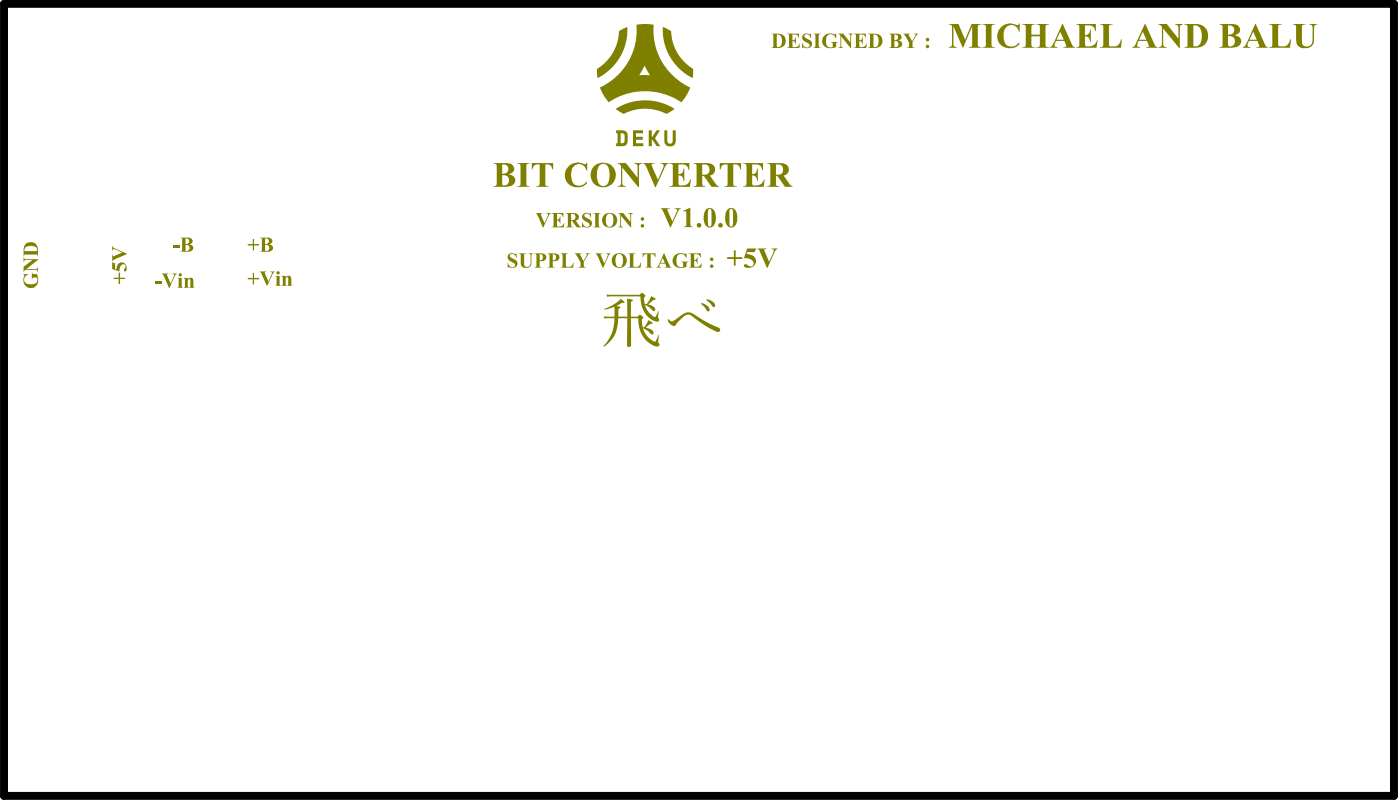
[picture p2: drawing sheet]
<svg xmlns="http://www.w3.org/2000/svg" width="587mm" height="336mm" viewBox="0 0 587 336" stroke-linecap="round" stroke-linejoin="round" font-family="sans-serif">
<path d="M1.7 1.6h583.2v332h-583.2z" fill="none" stroke="#000" stroke-width="3.3"/>
<g fill="#808000">
<path d="M253.6 129.4l3.9-1.8 2.9-2.3 1.6 1.5-1 .1-2.3 1.3 1.6 .6-.9 .8v3.1h3.8l-.1-7.4 2.3 .4 .1 .4-.8 .4v6.2h2.8l.9-.8 1.1 .7 .4 .7-.6 .6 .4 3.2h.7l1.6-2.9 1.7 1.1v.4l-.9 .1-1.9 1.5 2.8 1.2 .5 .8-.3 .9-.6-.1-1.8-1.6-1.7-.8 1.7 3.2 2.8 2.2h.7l1.4-2.7-.3 2.9 .6 1-.1 .6-.7 .4-1.4-.3-3.3-2.2-1.5-1.9-1.1-2.1-.6-2.3-.2-3.1h-3v11.5l-.6 .5-1-.1v-11.9h-3.8l-.5 4-1 3-1.9 2.7-2.7 2.2-.1-.3 2.4-3.1 1.2-2.5 .7-2.7 .3-3.3-4.2 .1-.1-.2a.38 .38 0 0 1-.2-.6 .38 .38 0 0 1 .6 0h3.9v-4l-4 1.1z"/>
<path d="M280.2 133.9l1.4 .8h.7l4.5-3.2 1.3-.5 1.2-.1 1.6 .7 5.8 3.5 4.9 2.3 .5 1.1-.4 .6-.7 .1-2.3-1.1-9.6-6.2-1 .1-1.1 .6-4 4h-.8l-1.2-1-.7-.9z"/>
<path d="M254.5 123.4l13.8 .2 1-.9 1.5 1.3-.6 .7 .1 1.8 .2 .8 .8 .2 1.9-3.3 .9 .4 1 .9-1 .2-2.2 1.9 2.5 1.1 .5 .8-.2 .8h-.7l-1.7-1.6-1.7-.8 1.5 2.9 2.4 2.1 .5-.1 1.3-2.3-.2 2.5 .4 .8v.7l-.6 .3-1.6-.3-1.9-1.2-1.4-1.4-1.7-3.4-.6-4.2-14 .1z"/>
<path d="M294.3 127.1l1 .2 1.7 1.2 .7 .9-.1 1-.5 .2-.4-.3-1.1-1.5-1.3-1.3z"/>
<path d="M296.4 125.6l1.2 .1 1.6 .9 .8 1.1-.1 .9h-.9l-1.2-1.6-1.3-1z"/>
<path d="M265.6 54.6l4.2 .1v1.2h-3l.1 1.4 2.7 .1 .1 1.1-2.8 .1-.1 1.4 3.1 .1v1.2h-4.3z"/>
<path d="M278.7 54.6h1.3v4.7l.4 .7 .9 .2 .6-.3 .3-.7v-4.6l1.3 .1v4.8l-.4 1-.6 .6-2 .3-.9-.4-.6-.7-.3-1.2z"/>
<path d="M272.2 54.6l1.3 .1 .2 2.6 1.7-2.6 1.5-.1-2.1 3.3 2.2 3.4h-1.5l-1.9-2.7-.1 2.7-1.3-.1z"/>
<path d="M258.3 45.6l2.9-1.6 3.4-1.2 6-.8 2.8 .2 3.5 .7 3.3 1.2 2.8 1.6-3.4 2-4.1-1.5-4.3-.6-4.6 .4-5 1.7z"/>
<path d="M259.7 13.1l3.5-1.8-.2 4.6-1.6 5.5-1.7 3.3-2.1 2.7-2.9 2.8-3.3 2.2a.46 .46 0 0 1-.6 .3 .46 .46 0 0 1-.2-.6l-.1-3.2 4.1-3.4 1.9-2.4 1.5-2.7 1.3-3.9z"/>
<path d="M278.1 11.3l3.5 1.8 .6 4.4 2.2 5.1 2.8 3.4 3.6 2.9-.2 3.8-2.6-1.5-2.4-1.9-2.4-2.4-2-2.9-1.7-3.5-1-3.2-.4-3.1z"/>
<path d="M217 68.4h5.2v.2l-1.4 .5v7.5a1 1 0 0 0 .9 1.5h.5v.2h-5.2v-.2l1.1-.2 .3-.4v-7.5a1 1 0 0 0-.9-1.4h-.5z"/>
<path d="M223.1 68.4h9v2.7l-.4-.1a2.02 2.02 0 0 0-2-2.1h-.9v7.7a1 1 0 0 0 .9 1.5h.4v.2h-5.1v-.2l1.3-.5 .1-8.7-2 .3-1.3 1.9z"/>
<path d="M238.5 69.8a6 6 0 0 1 7.1-.9l.8-.8v3.5h-.3a3.2 3.2 0 0 0-3.5-2.8 3.2 3.2 0 0 0-2.9 3.4l-.1 1.1a4.5 4.5 0 0 0 2.1 4.3 4 4 0 0 0 4.5-1.6v.9a5.2 5.2 0 0 1-7.5 .4 5.2 5.2 0 0 1-.2-7.5z"/>
<path d="M259.1 68.4h3.5l4.9 6.1v-5l-.3-.6-1.1-.3v-.2h3.3v.2l-1.1 .4-.2 .6v8.9l-7-8.3v6.3a1.34 1.34 0 0 0 1.5 1.6v.2h-3.5v-.2l1.2-.5 .3-.7v-7.4z"/>
<path d="M269.9 68.4h4.7v.2a.79 .79 0 0 0-1.1 .2 .79 .79 0 0 0 .2 1.1l2.3 5.5 2-4.6a1.26 1.26 0 0 0-.1-2.1l-.8-.1v-.2h3.3v.2a3 3 0 0 0-1.8 2.4l-3.5 7.5h-.3l-3.4-8a2.24 2.24 0 0 0-1.5-1.9z"/>
<path d="M280.8 68.4h8.4v2.9h-.2a2.5 2.5 0 0 0-2.9-2.4h-1.4v4.1l1.4-.4 .7-2h.3v5.3h-.3v-.4a1.99 1.99 0 0 0-2.1-2v2.9a.91 .91 0 0 0 .8 1.3h.8a3 3 0 0 0 3.3-2.5h.3l-.4 3.1h-8.7v-.2l1.1-.2 .4-.5v-7.4a1.11 1.11 0 0 0-.3-1.1 1.11 1.11 0 0 0-1.2-.3z"/>
<path d="M302 68.4h8.9v2.7h-.2a2.17 2.17 0 0 0-2-2.2h-1.1v7.7a1 1 0 0 0 1 1.5h.5v.2h-5.3v-.2l1.1-.2 .4-.5v-8.5l-2.1 .3-.6 .8-.3 1.1h-.3z"/>
<path d="M311.8 68.4h8.3v2.9h-.3a2.49 2.49 0 0 0-2.8-2.4h-1.4v4.1a2.06 2.06 0 0 0 2.1-2.4h.2v5.3l-.2-.1a2.17 2.17 0 0 0-2.1-2.3v2.9a.91 .91 0 0 0 .7 1.3h1a3.2 3.2 0 0 0 3.3-2.5h.2l-.4 3.1h-8.6v-.2l1.3-.5 .1-7.6a1.16 1.16 0 0 0-1.4-1.4z"/>
<path d="M330.2 14.1h5l-.2 1.8a1.46 1.46 0 0 0-1.7-1.5h-.8v2.5l.8-.3 .6-1.1v3.1l-.2-.4a1.03 1.03 0 0 0-1.2-1v2.2l.4 .4a2 2 0 0 0 2.5-1.5v1.8h-5.2l.8-.5v-5z"/>
<path d="M337.1 14.4l.5-.3h1.4a.71 .71 0 0 0 1.2-.1v2a1.44 1.44 0 0 0-1-1.6 1.44 1.44 0 0 0-1.7 .7l.1 .5 1.5 .9a1.97 1.97 0 0 1 1.4 2.7 1.97 1.97 0 0 1-3 .7l-1 .3v-2.2l.2 .2a1.7 1.7 0 0 0 1.1 1.5 1.7 1.7 0 0 0 1.9-.4v-.5l-.5-.6-1.8-1-.7-.8a1.67 1.67 0 0 1 .4-2z"/>
<path d="M341.3 14.1h3l-.6 .3-.2 .6v4.3l.2 .6 .6 .2h-3l.6-.2 .2-.6v-4.3l-.2-.6z"/>
<path d="M345.9 14.9l.2-.1a4.9 4.9 0 0 1 4.4-.4l.3-.4v2.1a2.62 2.62 0 0 0-3.1-1.6 3.5 3.5 0 0 0 0 5.3l.8 .1 .9-.2v-1.5l-.8-.6h2.9l-.7 .5v1.6l-1.6 .5-2.5-.3-1.3-1-.4-1.2a3.5 3.5 0 0 1 .9-2.8z"/>
<path d="M351.7 14.1h2.1l2.9 3.7v-2.9l-.8-.8h1.9l-.7 .8v5.3l-4.2-4.9v4.1l.9 .7h-2.1l.7-.3 .2-.5v-4.4z"/>
<path d="M358.3 14.1h5l-.2 1.7a1.47 1.47 0 0 0-1.7-1.4h-.9v2.5l.9-.3 .6-1.1v3.1l-.8-1.3-.7-.1v2.3l.6 .3a2.41 2.41 0 0 0 2.6-1.5l-.3 1.8h-5.1l.8-.5v-4.5a.63 .63 0 0 0-.1-.7 .63 .63 0 0 0-.7-.1z"/>
<path d="M379 14.1h2.8l-.5 .6 1.4 2.6 1-1.8a.75 .75 0 0 0 .5-.8 .75 .75 0 0 0-.8-.6h1.9l-1.2 1.4a6.1 6.1 0 0 0-1.2 3.8l.1 .6 .8 .2h-3.4l.9-.3 .1-1.9-1.8-3.4z"/>
<path d="M224.8 89.3l2.8 .2a.59 .59 0 0 0-.7 .3 .59 .59 0 0 0 .3 .8l1.2 2.9 1.3-2.8a.87 .87 0 0 0 .2-.9 .87 .87 0 0 0-.8-.5l2.1 .2-.9 .6-2.4 5.3-2.5-5.5z"/>
<path d="M231.4 89.3h5v1.8l-.3-.2a1.33 1.33 0 0 0-1.6-1.3h-.8v2.5l.9-.3 .5-1.1v3.1l-.2-.2a1.16 1.16 0 0 0-1.2-1.2l.1 2.4 1.1 .2 .8-.3 1.1-1.3-.2 1.9h-5.2l.9-.8v-4.5z"/>
<path d="M244.6 89.8l.7-.5h1.5a.71 .71 0 0 0 1.2-.1v2a1.72 1.72 0 0 0-2.7-1.3 1.87 1.87 0 0 0 1.7 1.9 1.89 1.89 0 0 1 1.2 2.4 1.89 1.89 0 0 1-2.5 1.1l-.9-.3-.6 .4 .1-2.1a1.69 1.69 0 0 0 1.1 1.7 1.69 1.69 0 0 0 2-.6l-.3-.8-2.8-1.9-.1-.9z"/>
<path d="M248.9 89.3h3.1l-.8 .5v5l.8 .5h-3.1l.8-.5v-5.1z"/>
<path d="M259.4 89.3h2.1l3 3.7v-2.9l-.9-.8h1.9l-.7 .6v5.5l-4.2-4.9v4l.3 .5 .6 .3h-2.1l.8-.6v-4.6z"/>
<path d="M398.1 10.1h4l2.8 6.5 2.7-6.5h4.1v.2l-1.1 .2-.4 .5v7.3a1 1 0 0 0 1 1.5h.5v.2h-5.3v-.2l1.1-.2 .4-.8v-7.8l-3.8 9-4.1-9v7.1a1.3 1.3 0 0 0 1.5 1.7v.2h-3.4v-.2a1.3 1.3 0 0 0 1.3-1.8v-6.3a1 1 0 0 0-.9-1.4h-.4z"/>
<path d="M412.2 10.1h5.2v.2l-1.1 .2-.3 .7v7.1a1 1 0 0 0 .9 1.5h.5v.2h-5.2v-.2l1.1-.2 .3-.5v-7.4a1.02 1.02 0 0 0-.9-1.4h-.5z"/>
<path d="M419.3 12.2a6.1 6.1 0 0 1 7.7-1.6l.5-.8h.3v3.5h-.3a3.2 3.2 0 0 0-3.6-2.8 3.2 3.2 0 0 0-2.8 3.4v1.1a3.7 3.7 0 0 0 3.8 4.5l1.4-.5 1.4-1.3a2.1 2.1 0 0 1-1.8 2.2h-.2a5.2 5.2 0 0 1-6.1-1.3 5.2 5.2 0 0 1-.5-6.2z"/>
<path d="M428.9 10.1h5.3v.2l-1.1 .2-.3 .3-.1 3.7h3.6v-2.8a1.02 1.02 0 0 0-1-1.4h-.5v-.2h5.3v.2l-1.1 .2-.4 .7v7.1a1 1 0 0 0 1 1.5h.5v.2h-5.3v-.2l1.1-.2 .4-.5v-3.9h-3.6v3.1a1 1 0 0 0 1 1.5h.5v.2h-5.3v-.2l1.1-.2 .4-.5v-7.4a1.02 1.02 0 0 0-1-1.4h-.5z"/>
<path d="M451.5 10.1h8.3v2.9h-.3a2.5 2.5 0 0 0-2.9-2.4h-1.4v4.1a2.07 2.07 0 0 0 2.2-2.4h.3v5.3l-.4-.1a2.04 2.04 0 0 0-2.1-2.3v2.9a.91 .91 0 0 0 .8 1.3h.9a3 3 0 0 0 3.3-2.5h.3l-.5 3.1h-8.5v-.2l1-.2 .3-.4v-7.5a1.11 1.11 0 0 0-1.3-1.4z"/>
<path d="M461.5 10.1h5.3v.2l-1.2 .2-.3 .5v7.1a.95 .95 0 0 0 .1 1 .95 .95 0 0 0 1 .3h1.1a2.97 2.97 0 0 0 2.8-2.9h.4l-.4 3.5h-8.8v-.2l1.1-.2 .2-.3 .1-7.6a1.02 1.02 0 0 0-.9-1.4h-.5z"/>
<path d="M486 10.1h3.5l4.9 6.1v-5l-.2-.6-1.2-.3v-.2h3.3v.2l-1.1 .4-.2 .6v8.9l-7-8.3v6.4a1.34 1.34 0 0 0 1.5 1.5v.2h-3.4v-.2l1.1-.4 .3-.8v-7.4z"/>
<path d="M532.5 10.1h5.2v.2l-1 .1-.4 .4v7.3a.93 .93 0 0 0 0 1 .93 .93 0 0 0 1 .3h1.2a2.96 2.96 0 0 0 2.8-2.9h.4l-.5 3.5h-8.7v-.2l1-.2 .3-.4v-7.5a1 1 0 0 0-.9-1.4h-.4z"/>
<path d="M542.5 10.1h5.2v.2l-1.1 .1-.4 .4v5.9a2.3 2.3 0 0 0 2.3 2.8 2.3 2.3 0 0 0 2.2-2.8l-.1-5.7-1.3-.9h3.4v.2a1.25 1.25 0 0 0-1.4 1.5v4a3.7 3.7 0 0 1-4.8 4.4 3.1 3.1 0 0 1-2.7-3.5v-4.9a1.09 1.09 0 0 0-.2-1.1 1.09 1.09 0 0 0-1.1-.4z"/>
<path d="M277.2 87.3h3.8l-.3 .2a.64 .64 0 0 0-.7 .4 .64 .64 0 0 0 .3 .8l1.8 4.2 1.5-3.6a.95 .95 0 0 0 .5-1.1 .95 .95 0 0 0-1-.7l-.1-.2h2.7l-1 .9-3.5 7.2-2.7-6.4z"/>
<path d="M286.5 88.5l3.1-1.4v6.5a1 1 0 0 0 .9 1.4l.3 .2-4.1-.2a1.06 1.06 0 0 0 1.1-.3 1.06 1.06 0 0 0 .1-1.1v-4.1a.76 .76 0 0 0-.3-.9 .76 .76 0 0 0-.9 .1z"/>
<path d="M307.9 104.9h.8v2.9h2.7v.8h-2.7v2.8h-.8v-2.8h-2.8v-.8h2.8z"/>
<path d="M313.5 104.2h3.8l-.7 1.5h-3.1l-.3 .8 .9 .1a2.91 2.91 0 0 1 3 3.4 2.91 2.91 0 0 1-4 2.2l-.6-.3a.76 .76 0 0 1 0-1.2 .76 .76 0 0 1 1.1 .4 1.37 1.37 0 0 0 1.6 .6 1.37 1.37 0 0 0 1-1.4 3.3 3.3 0 0 0-4.1-2.1z"/>
<path d="M317.8 104.2h3.8v.2a.74 .74 0 0 0-1 .4 .74 .74 0 0 0 .4 1l1.7 3.9 1.6-3.4a1.08 1.08 0 0 0-.3-1.9l-.4-.2h2.6l-1.1 1.2-3.1 6.9h-.2l-2.8-6.4-.5-1.2z"/>
<path d="M213.5 106.5l1-.4 1.9 .4 .3-.4 .1 2h-.3a1.37 1.37 0 0 0-.9-1.6 1.37 1.37 0 0 0-1.7 .8l.3 .6 1.2 .7a1.91 1.91 0 0 1 1.6 2.4 1.91 1.91 0 0 1-2.6 1.2l-.9-.3-.5 .4 .1-2.1a1.65 1.65 0 0 0 1.1 1.6 1.65 1.65 0 0 0 1.9-.5l-.4-1-2.2-1.3a1.73 1.73 0 0 1 0-2.5z"/>
<path d="M217.7 106.2h3.1l-.9 .4v3.7a1.41 1.41 0 0 0 1.6 1.5 1.41 1.41 0 0 0 1.1-1.9v-3l-.8-.7h2l-.8 .8v2.7a2.05 2.05 0 0 1-2.4 2.6h-.1a1.89 1.89 0 0 1-2-2v-3a.64 .64 0 0 0-.1-.7 .64 .64 0 0 0-.7-.2z"/>
<path d="M235.2 106.2h3.1l-.6 .3-.3 .5 .1 4.7h2.1l1.1-1.6-.3 2.1h-5.2l.7-.3 .2-.5v-4.4l-.3-.5z"/>
<path d="M241.1 106.2h2.8l-.6 .4 1.5 2.8 1.5-2.6-.7-.6h1.8l-1.1 1.4a5.8 5.8 0 0 0-1.4 3.8l.3 .5 .7 .3h-3.3l.9-.5 .1-1.7-1.9-3.3z"/>
<path d="M249.8 106.2l2.9 .2a.59 .59 0 0 0-.7 .3 .59 .59 0 0 0 .3 .8l1.2 2.9 1.2-2.8a.69 .69 0 0 0 .3-.8 .69 .69 0 0 0-.8-.4l2-.2-.9 .9-2.4 5.2-2.5-5.6z"/>
<path d="M263.4 106.2h3.2l-.9 .6v4.7l.3 .4h1.1a1.69 1.69 0 0 0 1.7-1.8h.2l-.2 2.1h-5.4l.9-.5v-5.1z"/>
<path d="M269.6 106.2h5.4v1.6l-.2-.2a1.16 1.16 0 0 0-1.2-1.1h-.6v5l.8 .7h-3.1l.9-.5v-5.2l-1.2 .2-.8 1.1z"/>
<path d="M282.8 107.4a4.6 4.6 0 0 1 4.9-.9l.3-.4-.1 2a2.11 2.11 0 0 0-2.7-1.6 2.11 2.11 0 0 0-1.4 2.7 2.03 2.03 0 0 0 .5 2.3 2.03 2.03 0 0 0 2.3 .3v-1.7l-.8-.4h3l-.8 .6v1.6l-1.6 .4-2.3-.2-1.2-.8-.5-1a3.1 3.1 0 0 1 .4-2.9z"/>
<path d="M289 106.2h5v1.8l-.2-.1a1.42 1.42 0 0 0-1.6-1.4h-1v2.5a1.31 1.31 0 0 0 1.4-1.4l.1 3.1-.8-1.3-.7-.1 .1 2.4 .4 .2a2.1 2.1 0 0 0 2.6-1.6l-.1 1.9h-5.2l.8-.5v-4.5a.61 .61 0 0 0-.1-.7 .61 .61 0 0 0-.7-.1z"/>
<path d="M47.7 116.4h2.1v-2.1h.6v2.1h2.1v.5h-2.1v2.1h-.6v-2.1h-2.1z"/>
<path d="M47.1 109.9l1.2 .5v2.4l.6 .2 .1-1.1a2.13 2.13 0 0 1 2.6-1.9 2.13 2.13 0 0 1 1.6 2.8 .67 .67 0 0 1-.3 .9 .67 .67 0 0 1-.9-.3 .67 .67 0 0 1 .3-.9 1.06 1.06 0 0 0-.1-1.7 1.06 1.06 0 0 0-1.6 .7l-.5 2.3-3-1z"/>
<path d="M47.1 103.2l.9 .9 5.2 2.3-5.8 2.7-.3 .5 .1-2.9a.59 .59 0 0 0 .4 .7 .59 .59 0 0 0 .7-.3l3-1.2-2.8-1.3a.85 .85 0 0 0-.9-.2 .85 .85 0 0 0-.5 .8z"/>
<path d="M9.8 114.9l2.1 .2a2.11 2.11 0 0 0-1.8 2.4 2.11 2.11 0 0 0 2.6 1.7l.7-.1a1.95 1.95 0 0 0 2-.7 1.95 1.95 0 0 0 .2-2.1h-1.7l-.5 .8v-2.9l.5 .7h1.7l.5 2.5-.6 2.1-1 .9-.7 .2a3.4 3.4 0 0 1-3.6-1.4 3.4 3.4 0 0 1 0-3.8z"/>
<path d="M9.9 107.8l.8 .8h5.4l-5 4.2h4l.8-.9v2.1l-.8-.9h-4.5l-.7 .9v-2.1l3.7-2.9h-3.1l-.6 .8z"/>
<path d="M104 116.5h2.1v-2.1h.5v2.1h2.1v.6h-2.1v2.1h-.5v-2.1h-2.1z"/>
<path d="M108.9 113.8h2.9l-.7 .3v.3l1.6 3.6 1.1-2.8a.69 .69 0 0 0 .3-.8 .69 .69 0 0 0-.8-.4l2-.2-.9 .9-2.4 5.2-2.5-5.6z"/>
<path d="M118.2 115.7h1.6v.6l.8-.6a1.21 1.21 0 0 1 1.4 .2 1.21 1.21 0 0 1 .2 1.4v2.2l.4 .3h-2.1l.4-.4v-2.3a.54 .54 0 0 0 0-.8 .54 .54 0 0 0-.8 .1l-.3 .3v2.5l.5 .6h-2.1l.5-.6v-2.9z"/>
<path d="M65.1 118.1h2.5v.9h-2.5z"/>
<path d="M67.9 114.6l2.8 .2a.59 .59 0 0 0-.7 .4 .59 .59 0 0 0 .3 .7l1.3 3 1.2-2.8a.69 .69 0 0 0 .3-.9 .69 .69 0 0 0-.8-.4l1.9-.2-.8 1-2.5 5.1-2.5-5.7z"/>
<path d="M77.2 116.5h1.6v.6l1-.7a1.22 1.22 0 0 1 1.3 1.7v2.2l.5 .3h-2.2l.5-.4v-2.3a.58 .58 0 0 0-.2-.9 .58 .58 0 0 0-.8 .4l-.1 2.5 .4 .7h-2l.4-.5v-3z"/>
<path d="M104 102.3h2.1v-2.1h.5v2.1h2.1v.6h-2.1v2h-.5v-2h-2.1z"/>
<path d="M72.7 103.1h2.5v.8h-2.5z"/>
<path d="M267 10.4l.1 3.6-.5 4-1.2 4-1.7 3.7-2 3-2.6 2.9-3.1 2.6-3.8 2.2a.84 .84 0 0 0 0 1.5l1.3 2.4 1.9 2.5 3.4-1.9 3.7-1.5 3.8-.8 4.1-.4 4.5 .4 3.7 .8 4 1.6 3.2 1.9 2.7-3.8 1.1-2.4-4.2-2.4-3.2-2.7-3.2-3.7-2.1-3.5-1.3-3-1-3.8-.4-3.6v-3.6l-4-.3zM270.4 27.5l2.2 4h-4.4z"/>
<path d="M258.5 54.6v1.2l.6 .2v4l-.6 .1v1.2h3.1l.9-.4 .8-1.4v-2.9l-.3-1-.5-.6-1-.4zM260.4 55.9l1.2 .1 .4 .5v2.9l-.7 .6h-.9z"/>
<path d="M210.7 68.9v3.9a2.03 2.03 0 0 0 2.6-1.9 2.03 2.03 0 0 0-2.6-2zM210.7 73.4v3.6a1.02 1.02 0 0 0 .7 .9 1.02 1.02 0 0 0 1.2-.4 2.27 2.27 0 0 0 .7-2.8 2.27 2.27 0 0 0-2.6-1.3zM207.1 68.4h5a2.79 2.79 0 0 1 3.4 3.3l-.8 .9-1.4 .5a2.49 2.49 0 0 1 2.6 1.3 2.49 2.49 0 0 1-.5 2.9 4.6 4.6 0 0 1-3.3 1h-5v-.2l1.1-.4 .2-.6v-7a1.16 1.16 0 0 0-1.3-1.5z"/>
<path d="M251.3 69.6l-.7 1.8a8.1 8.1 0 0 0 1.2 6.2 2.47 2.47 0 0 0 2.6 0 2.47 2.47 0 0 0 1.2-2.4l.1-1.9a4 4 0 0 0-2.1-4.5h-1.2zM249.3 69.5a5.4 5.4 0 0 1 6-.9 5.4 5.4 0 0 1 3.1 5.2 5.3 5.3 0 0 1-7.6 4.3 5.3 5.3 0 0 1-1.5-8.6z"/>
<path d="M294.6 68.9v4.4h.6a2.17 2.17 0 0 0 2.5-2.1 2.17 2.17 0 0 0-2.3-2.3zM290.9 68.4h5.1a3.2 3.2 0 0 1 4 3.1l-.9 1.6-1.3 .5 2.6 3.6 1.2 1.1h-3.1l-3.2-4.5h-.7v2.7a1.1 1.1 0 0 0 .2 1.3 1.1 1.1 0 0 0 1.2 .3v.2h-5.1l1.4-.9v-7.3a1.1 1.1 0 0 0-.2-1.2 1.1 1.1 0 0 0-1.2-.3z"/>
<path d="M325.6 68.9v4.4h.5a2.17 2.17 0 0 0 2.5-2.1 2.17 2.17 0 0 0-2.3-2.3zM321.8 68.4h5a3.4 3.4 0 0 1 4.2 2.9 2.71 2.71 0 0 1-2.2 2.3l2.3 3.5 1.4 1.2h-3.1l-3.3-4.5h-.5v2.7a1.1 1.1 0 0 0 .1 1.3 1.1 1.1 0 0 0 1.2 .3v.2h-5.1v-.2l1-.2 .4-.7v-7.1a1.09 1.09 0 0 0-.6-1.4l-.8-.1z"/>
<path d="M325.9 14.4v4.7a.69 .69 0 0 0 .5 .7 .69 .69 0 0 0 .8-.3l.6-.7 .3-1.8a2.1 2.1 0 0 0-2.2-2.6zM323.7 14.1h2.9a3 3 0 0 1 3 3 3 3 0 0 1-3 3h-2.9l.8-.5v-5.1z"/>
<path d="M366.5 14.4v4.7a.69 .69 0 0 0 .4 .7 .69 .69 0 0 0 .8-.3l.7-.7 .3-1.8a2.1 2.1 0 0 0-2.2-2.6zM364.2 14.1h2.9a3 3 0 0 1 3.1 3 3 3 0 0 1-3.1 3h-2.9l.8-.5v-5.1z"/>
<path d="M375.3 14.4v2.4h.3a1.2 1.2 0 0 0 1.2-1.4 1.2 1.2 0 0 0-1.5-1zM375.3 17.2v1.9a.81 .81 0 0 0 .8 .7 .81 .81 0 0 0 .8-.8v-.5a1.27 1.27 0 0 0-1.6-1.3zM373.1 14.1h3.3a1.46 1.46 0 0 1 1.9 1.2 1.46 1.46 0 0 1-1.4 1.7 1.53 1.53 0 0 1 1.6 1.6 1.53 1.53 0 0 1-1.7 1.4l-3.7 .1 .8-.7v-4.2a.89 .89 0 0 0-.8-1.1z"/>
<path d="M388.4 16.6a.75 .75 0 0 1 1.5 0 .75 .75 0 0 1-1.5 0zM388.4 19.5a.75 .75 0 0 1 1.5 0 .75 .75 0 0 1-1.5 0z"/>
<path d="M239.6 89.6v2.7a1.27 1.27 0 0 0 1.8-.8 1.31 1.31 0 0 0-1.3-1.9zM237.4 89.3h3.1a1.69 1.69 0 0 1 2.2 .9 1.69 1.69 0 0 1-.7 2.1l-.5 .2 2.3 2.8h-1.8l-2-2.7h-.4v2l.8 .7h-3l.9-.7v-4.2a.89 .89 0 0 0-.9-1.1z"/>
<path d="M254.7 90.1l-.6 2.3a2.33 2.33 0 0 0 1.6 2.6 1.96 1.96 0 0 0 1.7-2.3v-.7a1.88 1.88 0 0 0-1.8-2.4zM252.7 92.4a3.2 3.2 0 0 1 6.3 0 3.2 3.2 0 0 1-6.3 0z"/>
<path d="M268.8 91.8a.75 .75 0 0 1 1.5 0 .75 .75 0 0 1-1.5 0zM268.8 94.7a.75 .75 0 0 1 1.5 0 .75 .75 0 0 1-1.5 0z"/>
<path d="M444.8 13.3l-1.5 3.3h3zM445.7 9.9l3.8 8.1a1.95 1.95 0 0 0 1.5 1.8v.2h-4.8v-.2l1.1-.4-.7-2.2h-3.6l-.4 1a1.01 1.01 0 0 0 0 1.2 1.01 1.01 0 0 0 1.1 .4v.2h-3.3v-.2a2.56 2.56 0 0 0 1.8-2z"/>
<path d="M479.5 13.3l-1.6 3.3h3.1zM480.4 9.9l3.7 8.1a1.95 1.95 0 0 0 1.5 1.8v.2h-4.8v-.2l1.2-.4-.8-2.2h-3.5l-.4 1a1.01 1.01 0 0 0-.1 1.2 1.01 1.01 0 0 0 1.2 .4v.2h-3.3v-.2a2.05 2.05 0 0 0 1.7-2z"/>
<path d="M500.7 10.6v7.8a.75 .75 0 0 0 .1 .9 .75 .75 0 0 0 .9 .1 3.2 3.2 0 0 0 2.5-3.4v-1a3.6 3.6 0 0 0-3.1-4.4zM496.9 10.1h4.7a5 5 0 0 1 5.2 4.9 5 5 0 0 1-5.1 5h-4.8v-.2l.8-.1 .5-.5v-7.5a1 1 0 0 0-.9-1.4h-.4z"/>
<path d="M515.2 10.6v3.9a2.03 2.03 0 0 0 2.6-1.9 2.03 2.03 0 0 0-2.6-2zM515.2 15.1v3.2a1.3 1.3 0 0 0 1.2 1.2 1.3 1.3 0 0 0 1.3-.9 2.25 2.25 0 0 0 0-2.7 2.25 2.25 0 0 0-2.5-.8zM511.6 10.1h5a2.78 2.78 0 0 1 3.5 3.3l-.7 .8-1.5 .6a2.52 2.52 0 0 1 2.4 1.2 2.52 2.52 0 0 1 0 2.7l-1.1 .8-1.5 .4-6.1 .1v-.2l.8-.1 .5-.5v-7.4a1.1 1.1 0 0 0-.1-1.2 1.1 1.1 0 0 0-1.2-.3z"/>
<path d="M525.8 13.3l-1.5 3.3h3zM526.7 9.9l3.7 8.1a1.89 1.89 0 0 0 1.5 1.8v.2h-4.8v-.2l1.2-.4-.8-2.2h-3.5l-.4 1a1.01 1.01 0 0 0-.1 1.2 1.01 1.01 0 0 0 1.2 .4v.2h-3.3v-.2a2.56 2.56 0 0 0 1.8-2z"/>
<path d="M297.2 87.8l-.2 .9 .1 5a.78 .78 0 0 0 .2 1.1 .78 .78 0 0 0 1.1-.3l.1-5.1a1.23 1.23 0 0 0-1-1.8zM296.2 87.8a2.47 2.47 0 0 1 2.7-.2 2.47 2.47 0 0 1 1.3 2.4l.2 1.5a3.5 3.5 0 0 1-2.3 3.9 3.4 3.4 0 0 1-2.9-4.2 4.9 4.9 0 0 1 1-3.4z"/>
<path d="M306.3 87.7l-.3 .7v5.3a.83 .83 0 0 0 .2 1 .83 .83 0 0 0 1 .1l.4-1v-4.6a1.09 1.09 0 0 0-1.1-1.6zM305.3 87.8a2.47 2.47 0 0 1 2.7-.2 2.47 2.47 0 0 1 1.2 2.4l.1 1.6a3.5 3.5 0 0 1-1.7 3.6 2.75 2.75 0 0 1-3.3-3.1v-.9a4.7 4.7 0 0 1 1-3.4z"/>
<path d="M226.4 106.5v2.7a1.31 1.31 0 0 0 1.4-1.4 1.31 1.31 0 0 0-1.4-1.3zM224.2 106.2h2.7a1.7 1.7 0 0 1 2 .7 1.7 1.7 0 0 1-.3 2.2l-2.2 .4v1.6a.66 .66 0 0 0 .1 .8 .66 .66 0 0 0 .8 .1l-3.1 .2 .9-.8v-4.5z"/>
<path d="M231.9 106.5v2.7a1.31 1.31 0 0 0 1.4-1.4 1.31 1.31 0 0 0-1.4-1.3zM229.7 106.2h2.7a1.7 1.7 0 0 1 2 .7 1.7 1.7 0 0 1-.3 2.2l-2.2 .4v1.6a.66 .66 0 0 0 .1 .8 .66 .66 0 0 0 .8 .1l-3.1 .2 .9-.6v-4.3a.66 .66 0 0 0-.1-.8 .66 .66 0 0 0-.8-.1z"/>
<path d="M258.8 106.9l-.5 1.2-.1 1.3a2.47 2.47 0 0 0 1.3 2.5 2.05 2.05 0 0 0 1.9-2.7v-.1a2.16 2.16 0 0 0-1.7-2.6zM256.6 109.3a3.2 3.2 0 0 1 6.3 0 3.2 3.2 0 0 1-6.3 0z"/>
<path d="M278.1 108.1l-1 2.1h1.8zM278.6 106.1l2.5 5.6 .6 .5h-2.9l.7-.3-.4-1.4h-2.1l-.4 1.3 .8 .4h-2l.9-1z"/>
<path d="M297.9 108.7a.74 .74 0 0 1 1.4 0 .74 .74 0 0 1-1.4 0zM297.9 111.6a.73 .73 0 0 1 1.4 0 .73 .73 0 0 1-1.4 0z"/>
<path d="M10.6 103.7l-.4 1.6h4.7a.71 .71 0 0 0 .8-.5 .71 .71 0 0 0-.4-.9l-.5-.5-1.4-.3-1.4 .1zM11 102.1l1.3-.5a2.91 2.91 0 0 1 3.6 3v2.9l-.5-.8h-5.1l-.4 .8 .1-3.6 .2-.9z"/>
<path d="M116 114.4a.7 .7 0 0 1 1.4 0 .7 .7 0 0 1-1.4 0zM115.5 115.7h1.8v3.7l.5 .4h-2.3l.5-.4v-3.3z"/>
<path d="M74.9 115.2a.7 .7 0 0 1 1.4 0 .7 .7 0 0 1-1.4 0zM74.5 116.5h1.7v3.7l.5 .4h-2.2l.5-.3v-3.5z"/>
<path d="M111.2 99.9v2.4a1.24 1.24 0 0 0 1.6-1.2 1.24 1.24 0 0 0-1.6-1.2zM111.2 102.7v2.1l.2 .4h.4a1.31 1.31 0 0 0 1.2-1.6 1.31 1.31 0 0 0-1.8-.9zM109 99.6h3.2a1.44 1.44 0 0 1 2 1.1 1.44 1.44 0 0 1-1.4 1.7 1.59 1.59 0 0 1 1.7 1.7 1.59 1.59 0 0 1-1.9 1.4h-3.6l.9-.4v-4.5a.63 .63 0 0 0-.2-.7 .63 .63 0 0 0-.7-.1z"/>
<path d="M77.8 99.9l.1 2.4a1.21 1.21 0 0 0 1.5-1.2 1.21 1.21 0 0 0-1.6-1.2zM77.8 102.7v1.8a.66 .66 0 0 0 .4 .7 .66 .66 0 0 0 .7-.1l.6-.8-.1-1a1.26 1.26 0 0 0-1.6-.6zM75.6 99.6h3.1a1.48 1.48 0 0 1 1.9 .7 1.48 1.48 0 0 1-.6 1.9l-.6 .2a1.51 1.51 0 0 1 1.6 1.1 1.51 1.51 0 0 1-.8 1.8l-.8 .2h-3.8l.8-.4v-4.5a.61 .61 0 0 0-.1-.7 .61 .61 0 0 0-.7-.1z"/>
<circle cx="293.3" cy="94.4" r=".97"/>
<circle cx="302.3" cy="94.4" r=".99"/>
</g>
</svg>
